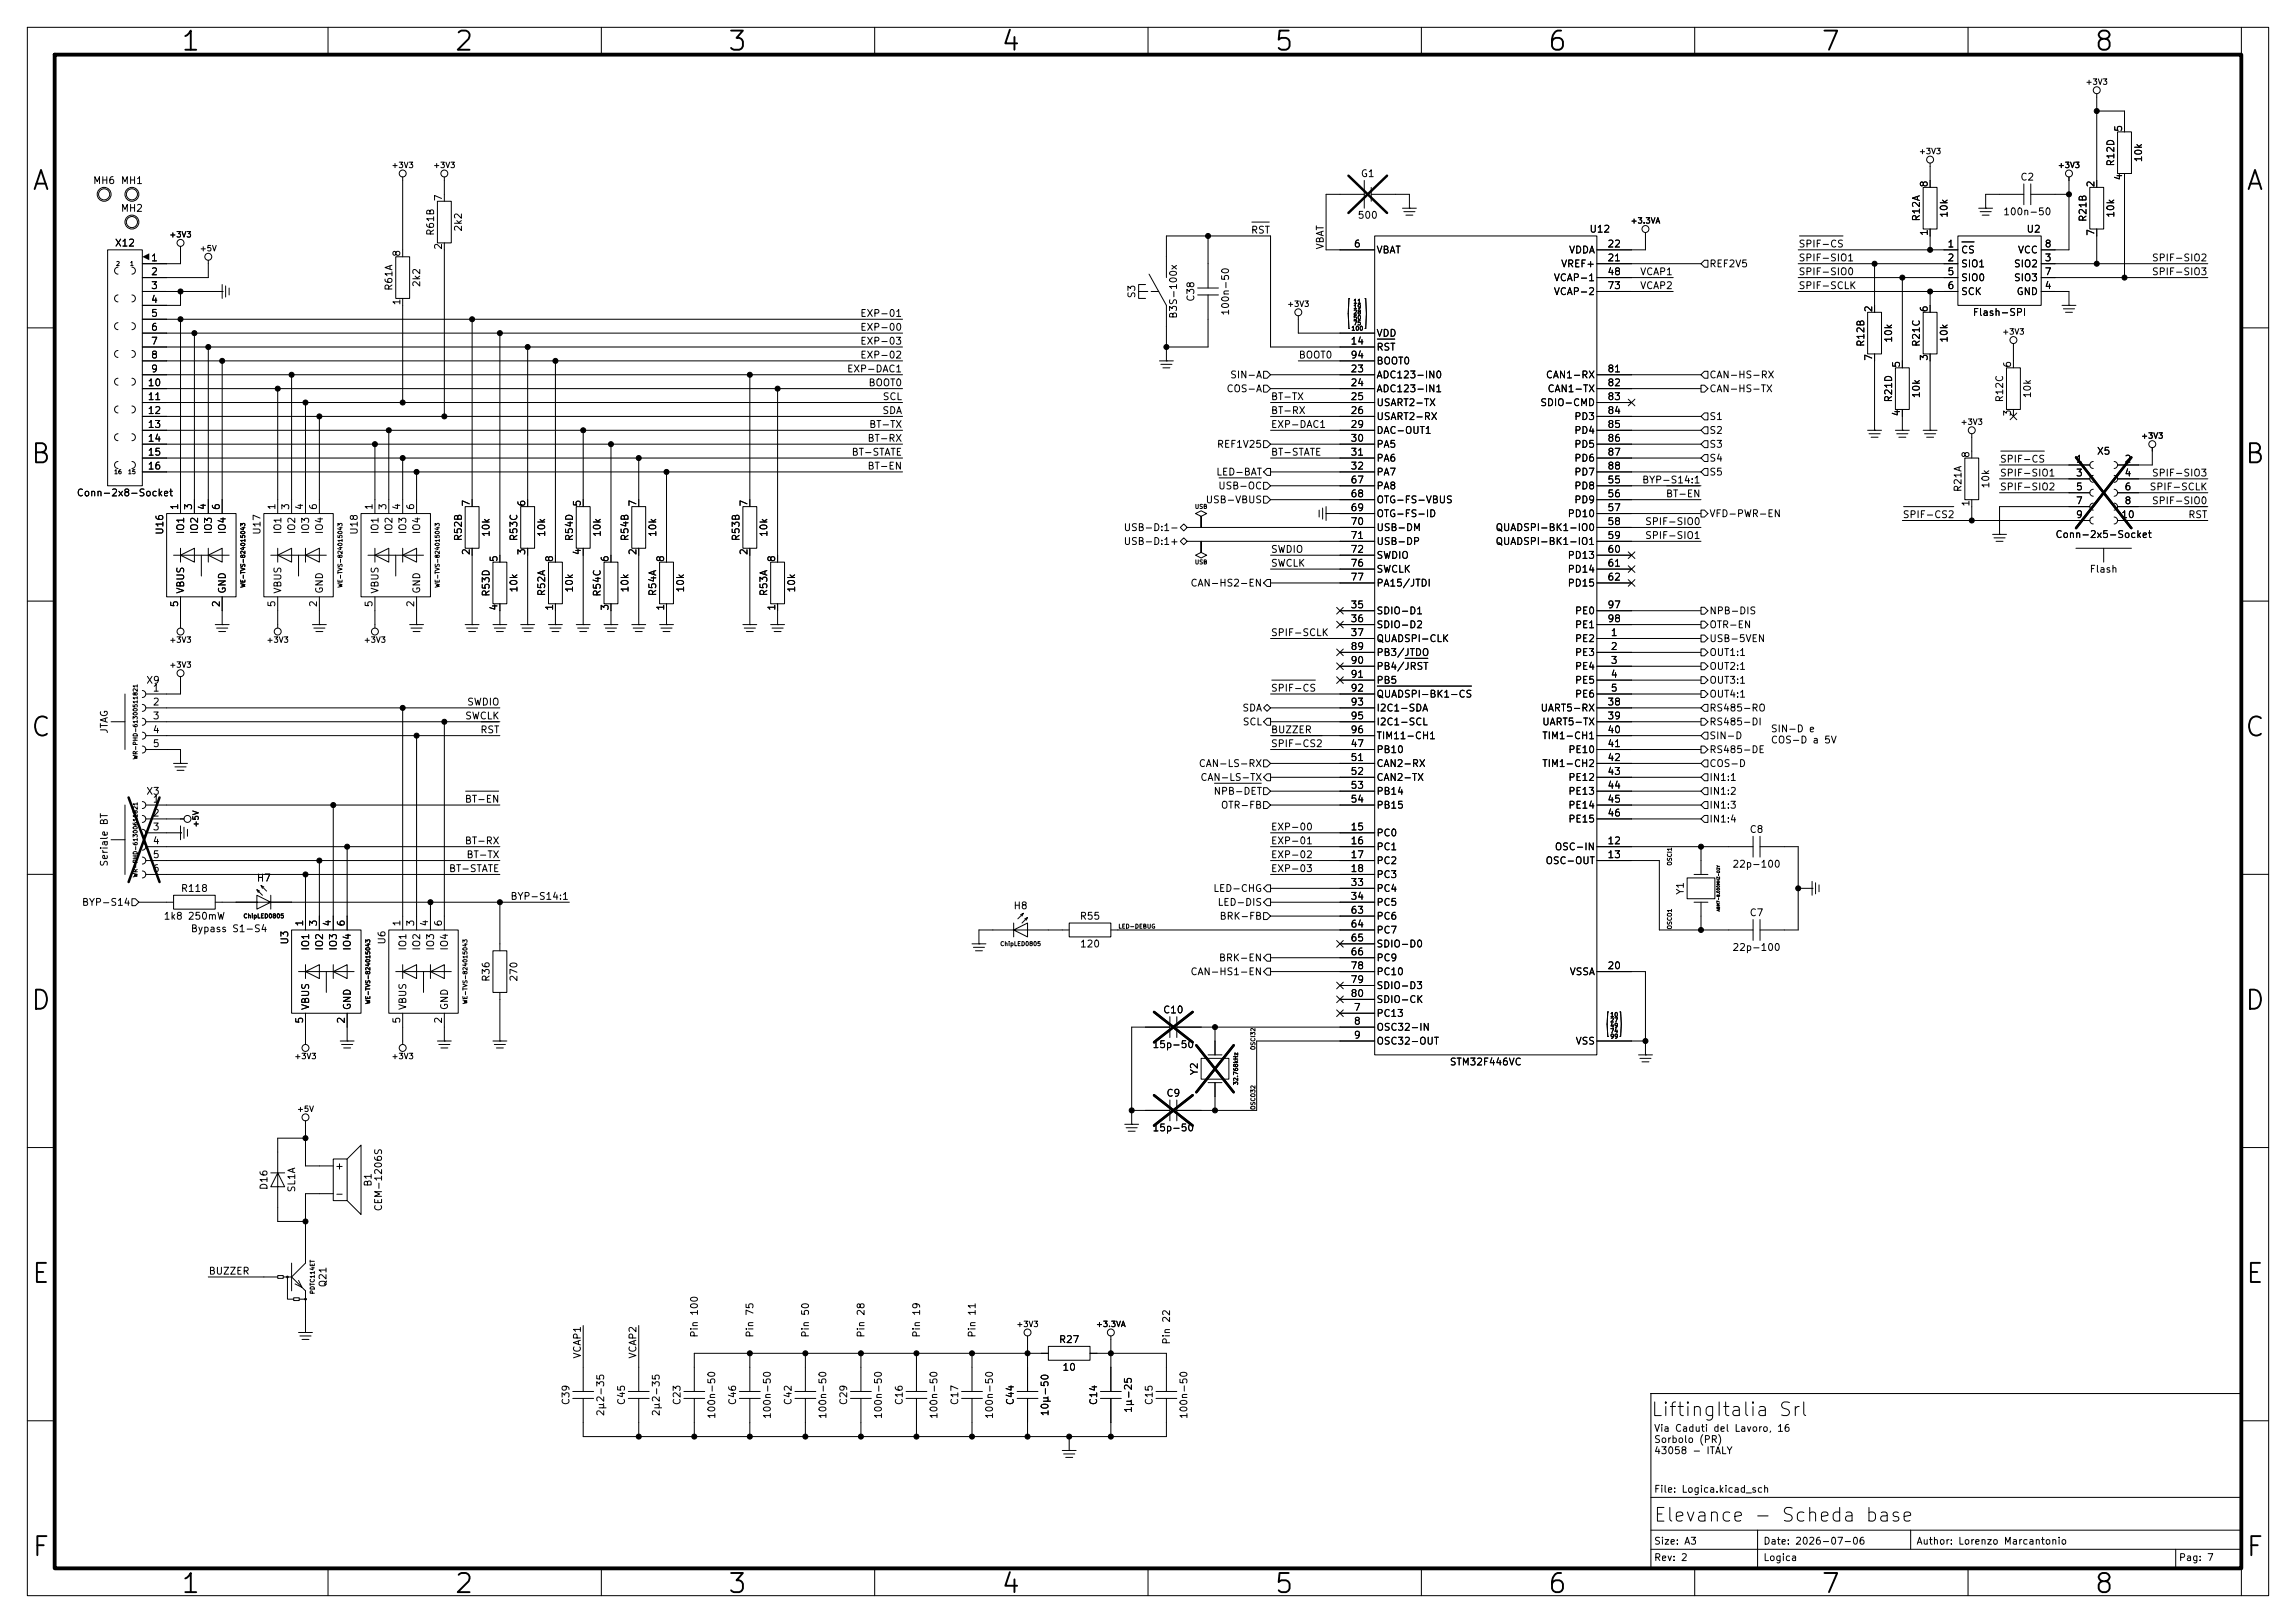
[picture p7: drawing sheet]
<svg xmlns="http://www.w3.org/2000/svg" width="420mm" height="297mm" viewBox="0 0 420 297" stroke-linecap="round" stroke-linejoin="round" font-family="sans-serif">
<defs><g id="words">
<g font-size="3.5">
<text x="32.9" y="10.2">1</text>
<text x="82.9" y="10.2">2</text>
<text x="132.9" y="10.2">3</text>
<text x="182.9" y="10.2">4</text>
<text x="232.9" y="10.2">5</text>
<text x="282.9" y="10.2">6</text>
<text x="332.9" y="10.2">7</text>
<text x="382.9" y="10.2">8</text>
<text x="5.6" y="35.7">A</text>
<text x="410.6" y="35.7">A</text>
<text x="5.4" y="85.7">B</text>
<text x="410.4" y="85.7">B</text>
<text x="5.4" y="135.7">C</text>
<text x="410.4" y="135.7">C</text>
<text x="5.4" y="185.7">D</text>
<text x="410.4" y="185.7">D</text>
<text x="5.6" y="235.7">E</text>
<text x="410.6" y="235.7">E</text>
<text x="5.6" y="285.7">F</text>
<text x="410.6" y="285.7">F</text>
<text x="32.9" y="292.4">1</text>
<text x="82.9" y="292.4">2</text>
<text x="132.9" y="292.4">3</text>
<text x="182.9" y="292.4">4</text>
<text x="232.9" y="292.4">5</text>
<text x="282.9" y="292.4">6</text>
<text x="332.9" y="292.4">7</text>
<text x="382.9" y="292.4">8</text>
</g>
<g font-size="2.5">
<text x="301.8" y="259.8">LiftingItalia Srl</text>
<text x="302.3" y="279.1">Elevance - Scheda base</text>
</g>
<g font-size="1.3">
<text x="388.5" y="24.2" transform="rotate(-90 388.5 24.2)">5</text>
<text x="392.1" y="29.8" transform="rotate(-90 392.1 29.8)">10k</text>
<text x="16.9" y="34">MH6 MH1</text>
<text x="248.8" y="32.7">G1</text>
<text x="352.9" y="34.4" transform="rotate(-90 352.9 34.4)">8</text>
<text x="369.5" y="33.3">C2</text>
<text x="383.4" y="34.4" transform="rotate(-90 383.4 34.4)">2</text>
<text x="387" y="30.5" transform="rotate(-90 387 30.5)">R12D</text>
<text x="388.5" y="33.1" transform="rotate(-90 388.5 33.1)">4</text>
<text x="22" y="39.1">MH2</text>
<text x="81.1" y="36.9" transform="rotate(-90 81.1 36.9)">7</text>
<text x="248.2" y="40.3">500</text>
<text x="351.5" y="40.6" transform="rotate(-90 351.5 40.6)">R12A</text>
<text x="356.6" y="40" transform="rotate(-90 356.6 40)">10k</text>
<text x="366.3" y="39.7">100n-50</text>
<text x="382" y="40.7" transform="rotate(-90 382 40.7)">R21B</text>
<text x="387" y="40" transform="rotate(-90 387 40)">10k</text>
<text x="20.9" y="45.4">X12</text>
<text x="73.5" y="47.1" transform="rotate(-90 73.5 47.1)">8</text>
<text x="79.7" y="43.2" transform="rotate(-90 79.7 43.2)">R61B</text>
<text x="81.1" y="45.8" transform="rotate(-90 81.1 45.8)">2</text>
<text x="84.8" y="42.5" transform="rotate(-90 84.8 42.5)">2k2</text>
<text x="228.7" y="43.1">RST</text>
<text x="242.4" y="45.7" transform="rotate(-90 242.4 45.7)">VBAT</text>
<text x="247.6" y="45.6">6</text>
<text x="251.7" y="46.7">VBAT</text>
<text x="286.9" y="46.7">VDDA</text>
<text x="290.7" y="42.9">U12</text>
<text x="293.9" y="45.6">22</text>
<text x="328.9" y="45.6">SPIF-CS</text>
<text x="352.9" y="43.3" transform="rotate(-90 352.9 43.3)">1</text>
<text x="356.1" y="45.6">1</text>
<text x="358.6" y="46.7">CS</text>
<text x="369" y="46.7">VCC</text>
<text x="370.6" y="42.9">U2</text>
<text x="373.9" y="45.6">8</text>
<text x="383.4" y="43.3" transform="rotate(-90 383.4 43.3)">7</text>
<text x="27.5" y="48.1">1</text>
<text x="27.5" y="50.7">2</text>
<text x="27.5" y="53.2">3</text>
<text x="72.1" y="53.3" transform="rotate(-90 72.1 53.3)">R61A</text>
<text x="77.2" y="52.7" transform="rotate(-90 77.2 52.7)">2k2</text>
<text x="284.1" y="51.8">VCAP-1</text>
<text x="285.5" y="49.2">VREF+</text>
<text x="293.9" y="48.1">21</text>
<text x="293.9" y="50.7">48</text>
<text x="293.9" y="53.2">73</text>
<text x="299.9" y="50.7">VCAP1</text>
<text x="299.9" y="53.2">VCAP2</text>
<text x="312.6" y="49.2">REF2V5</text>
<text x="328.9" y="50.7">SPIF-SIO0</text>
<text x="328.9" y="53.2">SPIF-SCLK</text>
<text x="328.9" y="48.1">SPIF-SIO1</text>
<text x="356.1" y="48.1">2</text>
<text x="356.1" y="50.7">5</text>
<text x="356.1" y="53.2">6</text>
<text x="358.6" y="49.2">SIO1</text>
<text x="358.6" y="51.8">SIO0</text>
<text x="368.3" y="49.2">SIO2</text>
<text x="368.3" y="51.8">SIO3</text>
<text x="373.9" y="48.1">3</text>
<text x="373.9" y="53.2">4</text>
<text x="373.9" y="50.7">7</text>
<text x="393.5" y="48.1">SPIF-SIO2</text>
<text x="393.5" y="50.7">SPIF-SIO3</text>
<text x="27.5" y="55.7">4</text>
<text x="27.5" y="58.3">5</text>
<text x="73.5" y="56" transform="rotate(-90 73.5 56)">1</text>
<text x="157.3" y="58.3">EXP-01</text>
<text x="208" y="54.7" transform="rotate(-90 208 54.7)">S3</text>
<text x="215.6" y="58.4" transform="rotate(-90 215.6 58.4)">B3S-100x</text>
<text x="218.8" y="55.3" transform="rotate(-90 218.8 55.3)">C38</text>
<text x="225.1" y="57.9" transform="rotate(-90 225.1 57.9)">100n-50</text>
<text x="284.1" y="54.3">VCAP-2</text>
<text x="342.8" y="57.2" transform="rotate(-90 342.8 57.2)">2</text>
<text x="352.9" y="57.2" transform="rotate(-90 352.9 57.2)">6</text>
<text x="358.6" y="54.3">SCK</text>
<text x="360.8" y="58.1">Flash-SPI</text>
<text x="368.8" y="54.3">GND</text>
<text x="27.5" y="60.8">6</text>
<text x="27.5" y="63.4">7</text>
<text x="27.5" y="65.9">8</text>
<text x="157.3" y="60.8">EXP-00</text>
<text x="157.3" y="63.4">EXP-03</text>
<text x="157.3" y="65.9">EXP-02</text>
<text x="237.5" y="65.9">BOOT0</text>
<text x="246.9" y="63.4">14</text>
<text x="246.9" y="65.9">94</text>
<text x="251.7" y="64.5">RST</text>
<text x="251.7" y="61.9">VDD</text>
<text x="341.3" y="63.6" transform="rotate(-90 341.3 63.6)">R12B</text>
<text x="346.4" y="62.8" transform="rotate(-90 346.4 62.8)">10k</text>
<text x="351.5" y="63.6" transform="rotate(-90 351.5 63.6)">R21C</text>
<text x="356.6" y="62.8" transform="rotate(-90 356.6 62.8)">10k</text>
<text x="26.9" y="71">10</text>
<text x="27.5" y="68.4">9</text>
<text x="154.8" y="68.5">EXP-DAC1</text>
<text x="158.8" y="71">BOOT0</text>
<text x="224.9" y="69.5">SIN-A</text>
<text x="246.9" y="68.4">23</text>
<text x="246.9" y="71">24</text>
<text x="251.7" y="69.5">ADC123-IN0</text>
<text x="251.7" y="67">BOOT0</text>
<text x="282.7" y="69.5">CAN1-RX</text>
<text x="293.9" y="68.4">81</text>
<text x="293.9" y="71">82</text>
<text x="312.6" y="69.5">CAN-HS-RX</text>
<text x="342.8" y="66.1" transform="rotate(-90 342.8 66.1)">7</text>
<text x="347.8" y="67.4" transform="rotate(-90 347.8 67.4)">5</text>
<text x="352.9" y="66.1" transform="rotate(-90 352.9 66.1)">3</text>
<text x="368.2" y="67.4" transform="rotate(-90 368.2 67.4)">6</text>
<text x="26.9" y="73.5">11</text>
<text x="26.9" y="76.1">12</text>
<text x="161.3" y="76.1">SDA</text>
<text x="161.4" y="73.5">SCL</text>
<text x="224.3" y="72.1">COS-A</text>
<text x="232.4" y="76.1">BT-RX</text>
<text x="232.4" y="73.5">BT-TX</text>
<text x="246.9" y="73.5">25</text>
<text x="246.9" y="76.1">26</text>
<text x="251.7" y="72.1">ADC123-IN1</text>
<text x="251.7" y="74.6">USART2-TX</text>
<text x="251.7" y="77.2">USART2-RX</text>
<text x="281.6" y="74.6">SDIO-CMD</text>
<text x="283" y="72.1">CAN1-TX</text>
<text x="287.9" y="77.2">PD3</text>
<text x="293.9" y="73.5">83</text>
<text x="293.9" y="76.1">84</text>
<text x="312.6" y="77.2">S1</text>
<text x="312.6" y="72.1">CAN-HS-TX</text>
<text x="346.4" y="73.7" transform="rotate(-90 346.4 73.7)">R21D</text>
<text x="347.8" y="76.3" transform="rotate(-90 347.8 76.3)">4</text>
<text x="351.5" y="73" transform="rotate(-90 351.5 73)">10k</text>
<text x="366.7" y="73.7" transform="rotate(-90 366.7 73.7)">R12C</text>
<text x="368.2" y="76.3" transform="rotate(-90 368.2 76.3)">3</text>
<text x="371.8" y="73" transform="rotate(-90 371.8 73)">10k</text>
<text x="26.9" y="78.6">13</text>
<text x="26.9" y="81.1">14</text>
<text x="26.9" y="83.7">15</text>
<text x="155.7" y="83.7">BT-STATE</text>
<text x="158.6" y="81.2">BT-RX</text>
<text x="158.9" y="78.6">BT-TX</text>
<text x="222.5" y="82.2">REF1V25</text>
<text x="232.4" y="78.6">EXP-DAC1</text>
<text x="232.4" y="83.7">BT-STATE</text>
<text x="246.9" y="78.6">29</text>
<text x="246.9" y="81.1">30</text>
<text x="246.9" y="83.7">31</text>
<text x="251.7" y="79.7">DAC-OUT1</text>
<text x="251.7" y="82.2">PA5</text>
<text x="287.9" y="79.7">PD4</text>
<text x="287.9" y="82.2">PD5</text>
<text x="293.9" y="78.6">85</text>
<text x="293.9" y="81.1">86</text>
<text x="293.9" y="83.7">87</text>
<text x="312.6" y="79.7">S2</text>
<text x="312.6" y="82.2">S3</text>
<text x="360.5" y="83.9" transform="rotate(-90 360.5 83.9)">8</text>
<text x="383.5" y="83.5">X5</text>
<text x="26.9" y="86.2">16</text>
<text x="158.6" y="86.2">BT-EN</text>
<text x="222.4" y="87.3">LED-BAT</text>
<text x="222.7" y="89.9">USB-OC</text>
<text x="246.9" y="86.2">32</text>
<text x="246.9" y="88.8">67</text>
<text x="251.7" y="84.8">PA6</text>
<text x="251.7" y="87.3">PA7</text>
<text x="251.7" y="89.9">PA8</text>
<text x="287.9" y="89.9">PD8</text>
<text x="287.9" y="84.8">PD6</text>
<text x="287.9" y="87.3">PD7</text>
<text x="293.9" y="88.8">55</text>
<text x="293.9" y="86.2">88</text>
<text x="300.3" y="88.8">BYP-S14:1</text>
<text x="312.6" y="84.8">S4</text>
<text x="312.6" y="87.3">S5</text>
<text x="364.2" y="89.5" transform="rotate(-90 364.2 89.5)">10k</text>
<text x="365.7" y="87.5">SPIF-SIO1</text>
<text x="365.7" y="85">SPIF-CS</text>
<text x="379.6" y="85">1</text>
<text x="379.6" y="87.5">3</text>
<text x="388.5" y="85">2</text>
<text x="388.5" y="87.5">4</text>
<text x="393.5" y="87.5">SPIF-SIO3</text>
<text x="13.9" y="91.1">Conn-2x8-Socket</text>
<text x="32.9" y="93.4" transform="rotate(-90 32.9 93.4)">1</text>
<text x="35.4" y="93.4" transform="rotate(-90 35.4 93.4)">3</text>
<text x="38" y="93.4" transform="rotate(-90 38 93.4)">4</text>
<text x="40.5" y="93.4" transform="rotate(-90 40.5 93.4)">6</text>
<text x="50.7" y="93.4" transform="rotate(-90 50.7 93.4)">1</text>
<text x="53.2" y="93.4" transform="rotate(-90 53.2 93.4)">3</text>
<text x="55.7" y="93.4" transform="rotate(-90 55.7 93.4)">4</text>
<text x="58.3" y="93.4" transform="rotate(-90 58.3 93.4)">6</text>
<text x="68.4" y="93.4" transform="rotate(-90 68.4 93.4)">1</text>
<text x="71" y="93.4" transform="rotate(-90 71 93.4)">3</text>
<text x="73.5" y="93.4" transform="rotate(-90 73.5 93.4)">4</text>
<text x="76.1" y="93.4" transform="rotate(-90 76.1 93.4)">6</text>
<text x="86.2" y="92.8" transform="rotate(-90 86.2 92.8)">7</text>
<text x="96.4" y="92.8" transform="rotate(-90 96.4 92.8)">6</text>
<text x="106.5" y="92.8" transform="rotate(-90 106.5 92.8)">5</text>
<text x="116.7" y="92.8" transform="rotate(-90 116.7 92.8)">7</text>
<text x="137" y="92.8" transform="rotate(-90 137 92.8)">7</text>
<text x="220.4" y="92.4">USB-VBUS</text>
<text x="246.9" y="91.3">68</text>
<text x="246.9" y="93.8">69</text>
<text x="251.7" y="92.4">OTG-FS-VBUS</text>
<text x="251.7" y="94.9">OTG-FS-ID</text>
<text x="286.7" y="94.9">PD10</text>
<text x="287.9" y="92.4">PD9</text>
<text x="293.9" y="91.3">56</text>
<text x="293.9" y="93.8">57</text>
<text x="304.6" y="91.3">BT-EN</text>
<text x="312.6" y="94.9">VFD-PWR-EN</text>
<text x="348" y="95.1">SPIF-CS2</text>
<text x="359.1" y="90.1" transform="rotate(-90 359.1 90.1)">R21A</text>
<text x="360.5" y="92.8" transform="rotate(-90 360.5 92.8)">1</text>
<text x="365.7" y="90">SPIF-SIO2</text>
<text x="379.6" y="90">5</text>
<text x="379.6" y="92.6">7</text>
<text x="379.6" y="95.1">9</text>
<text x="387.9" y="95.1">10</text>
<text x="388.5" y="90">6</text>
<text x="388.5" y="92.6">8</text>
<text x="393.1" y="90">SPIF-SCLK</text>
<text x="393.5" y="92.6">SPIF-SIO0</text>
<text x="400.2" y="95.1">RST</text>
<text x="30.2" y="98" transform="rotate(-90 30.2 98)">U16</text>
<text x="34" y="97.9" transform="rotate(-90 34 97.9)">IO1</text>
<text x="36.5" y="97.9" transform="rotate(-90 36.5 97.9)">IO2</text>
<text x="39.1" y="97.9" transform="rotate(-90 39.1 97.9)">IO3</text>
<text x="41.6" y="97.9" transform="rotate(-90 41.6 97.9)">IO4</text>
<text x="48" y="98" transform="rotate(-90 48 98)">U17</text>
<text x="51.8" y="97.9" transform="rotate(-90 51.8 97.9)">IO1</text>
<text x="54.3" y="97.9" transform="rotate(-90 54.3 97.9)">IO2</text>
<text x="56.8" y="97.9" transform="rotate(-90 56.8 97.9)">IO3</text>
<text x="59.4" y="97.9" transform="rotate(-90 59.4 97.9)">IO4</text>
<text x="65.7" y="98" transform="rotate(-90 65.7 98)">U18</text>
<text x="69.5" y="97.9" transform="rotate(-90 69.5 97.9)">IO1</text>
<text x="72.1" y="97.9" transform="rotate(-90 72.1 97.9)">IO2</text>
<text x="74.6" y="97.9" transform="rotate(-90 74.6 97.9)">IO3</text>
<text x="77.2" y="97.9" transform="rotate(-90 77.2 97.9)">IO4</text>
<text x="84.8" y="99.1" transform="rotate(-90 84.8 99.1)">R52B</text>
<text x="86.2" y="101.7" transform="rotate(-90 86.2 101.7)">2</text>
<text x="89.9" y="98.4" transform="rotate(-90 89.9 98.4)">10k</text>
<text x="94.9" y="99.1" transform="rotate(-90 94.9 99.1)">R53C</text>
<text x="96.4" y="101.7" transform="rotate(-90 96.4 101.7)">3</text>
<text x="100" y="98.4" transform="rotate(-90 100 98.4)">10k</text>
<text x="105.1" y="99.1" transform="rotate(-90 105.1 99.1)">R54D</text>
<text x="106.5" y="101.7" transform="rotate(-90 106.5 101.7)">4</text>
<text x="110.2" y="98.4" transform="rotate(-90 110.2 98.4)">10k</text>
<text x="115.3" y="99.1" transform="rotate(-90 115.3 99.1)">R54B</text>
<text x="116.7" y="101.7" transform="rotate(-90 116.7 101.7)">2</text>
<text x="120.3" y="98.4" transform="rotate(-90 120.3 98.4)">10k</text>
<text x="135.6" y="99.1" transform="rotate(-90 135.6 99.1)">R53B</text>
<text x="137" y="101.7" transform="rotate(-90 137 101.7)">2</text>
<text x="140.7" y="98.4" transform="rotate(-90 140.7 98.4)">10k</text>
<text x="205.4" y="97.5">USB-D:1-</text>
<text x="205.4" y="100">USB-D:1+</text>
<text x="232.4" y="101.5">SWDIO</text>
<text x="246.9" y="96.4">70</text>
<text x="246.9" y="98.9">71</text>
<text x="246.9" y="101.5">72</text>
<text x="251.7" y="97.5">USB-DM</text>
<text x="251.7" y="100">USB-DP</text>
<text x="273.5" y="97.5">QUADSPI-BK1-IO0</text>
<text x="273.5" y="100">QUADSPI-BK1-IO1</text>
<text x="293.9" y="96.4">58</text>
<text x="293.9" y="98.9">59</text>
<text x="293.9" y="101.5">60</text>
<text x="300.8" y="96.4">SPIF-SIO0</text>
<text x="300.8" y="98.9">SPIF-SIO1</text>
<text x="375.9" y="98.8">Conn-2x5-Socket</text>
<text x="91.3" y="103" transform="rotate(-90 91.3 103)">5</text>
<text x="101.5" y="103" transform="rotate(-90 101.5 103)">8</text>
<text x="111.6" y="103" transform="rotate(-90 111.6 103)">6</text>
<text x="121.8" y="103" transform="rotate(-90 121.8 103)">8</text>
<text x="142.1" y="103" transform="rotate(-90 142.1 103)">8</text>
<text x="217.7" y="107.6">CAN-HS2-EN</text>
<text x="232.4" y="104">SWCLK</text>
<text x="246.9" y="104">76</text>
<text x="246.9" y="106.5">77</text>
<text x="251.7" y="102.6">SWDIO</text>
<text x="251.7" y="105.1">SWCLK</text>
<text x="251.7" y="107.6">PA15/JTDI</text>
<text x="286.7" y="102.6">PD13</text>
<text x="286.7" y="105.1">PD14</text>
<text x="286.7" y="107.6">PD15</text>
<text x="293.9" y="104">61</text>
<text x="293.9" y="106.5">62</text>
<text x="382.1" y="105.1">Flash</text>
<text x="32.9" y="111.2" transform="rotate(-90 32.9 111.2)">5</text>
<text x="34" y="108.7" transform="rotate(-90 34 108.7)">VBUS</text>
<text x="40.5" y="111.2" transform="rotate(-90 40.5 111.2)">2</text>
<text x="41.6" y="108.7" transform="rotate(-90 41.6 108.7)">GND</text>
<text x="50.7" y="111.2" transform="rotate(-90 50.7 111.2)">5</text>
<text x="51.8" y="108.7" transform="rotate(-90 51.8 108.7)">VBUS</text>
<text x="58.3" y="111.2" transform="rotate(-90 58.3 111.2)">2</text>
<text x="59.4" y="108.7" transform="rotate(-90 59.4 108.7)">GND</text>
<text x="68.4" y="111.2" transform="rotate(-90 68.4 111.2)">5</text>
<text x="69.5" y="108.7" transform="rotate(-90 69.5 108.7)">VBUS</text>
<text x="76.1" y="111.2" transform="rotate(-90 76.1 111.2)">2</text>
<text x="77.2" y="108.7" transform="rotate(-90 77.2 108.7)">GND</text>
<text x="89.9" y="109.3" transform="rotate(-90 89.9 109.3)">R53D</text>
<text x="91.3" y="111.9" transform="rotate(-90 91.3 111.9)">4</text>
<text x="94.9" y="108.5" transform="rotate(-90 94.9 108.5)">10k</text>
<text x="100" y="109.2" transform="rotate(-90 100 109.2)">R52A</text>
<text x="101.5" y="111.9" transform="rotate(-90 101.5 111.9)">1</text>
<text x="105.1" y="108.5" transform="rotate(-90 105.1 108.5)">10k</text>
<text x="110.2" y="109.3" transform="rotate(-90 110.2 109.3)">R54C</text>
<text x="111.6" y="111.9" transform="rotate(-90 111.6 111.9)">3</text>
<text x="115.3" y="108.5" transform="rotate(-90 115.3 108.5)">10k</text>
<text x="120.3" y="109.2" transform="rotate(-90 120.3 109.2)">R54A</text>
<text x="121.8" y="111.9" transform="rotate(-90 121.8 111.9)">1</text>
<text x="125.4" y="108.5" transform="rotate(-90 125.4 108.5)">10k</text>
<text x="140.7" y="109.2" transform="rotate(-90 140.7 109.2)">R53A</text>
<text x="142.1" y="111.9" transform="rotate(-90 142.1 111.9)">1</text>
<text x="145.7" y="108.5" transform="rotate(-90 145.7 108.5)">10k</text>
<text x="246.9" y="111.6">35</text>
<text x="251.7" y="112.7">SDIO-D1</text>
<text x="288" y="112.7">PE0</text>
<text x="293.9" y="111.6">97</text>
<text x="312.6" y="112.7">NPB-DIS</text>
<text x="232.4" y="116.7">SPIF-SCLK</text>
<text x="246.9" y="114.2">36</text>
<text x="246.9" y="116.7">37</text>
<text x="246.9" y="119.2">89</text>
<text x="251.7" y="115.3">SDIO-D2</text>
<text x="251.7" y="117.8">QUADSPI-CLK</text>
<text x="288" y="117.8">PE2</text>
<text x="288" y="115.3">PE1</text>
<text x="293.9" y="114.2">98</text>
<text x="294.5" y="116.7">1</text>
<text x="294.5" y="119.2">2</text>
<text x="312.6" y="115.3">OTR-EN</text>
<text x="312.6" y="117.8">USB-5VEN</text>
<text x="26.7" y="125.4">X9</text>
<text x="246.9" y="121.8">90</text>
<text x="246.9" y="124.3">91</text>
<text x="251.7" y="120.3">PB3/JTDO</text>
<text x="251.7" y="122.9">PB4/JRST</text>
<text x="251.7" y="125.4">PB5</text>
<text x="288" y="120.3">PE3</text>
<text x="288" y="122.9">PE4</text>
<text x="288" y="125.4">PE5</text>
<text x="294.5" y="121.8">3</text>
<text x="294.5" y="124.3">4</text>
<text x="312.6" y="125.4">OUT3:1</text>
<text x="312.6" y="120.3">OUT1:1</text>
<text x="312.6" y="122.9">OUT2:1</text>
<text x="27.8" y="126.9">1</text>
<text x="27.8" y="129.4">2</text>
<text x="27.8" y="131.9">3</text>
<text x="85" y="132">SWCLK</text>
<text x="85.3" y="129.4">SWDIO</text>
<text x="227.2" y="130.5">SDA</text>
<text x="232.4" y="126.9">SPIF-CS</text>
<text x="246.9" y="126.9">92</text>
<text x="246.9" y="129.4">93</text>
<text x="246.9" y="131.9">95</text>
<text x="251.7" y="128">QUADSPI-BK1-CS</text>
<text x="251.7" y="130.5">I2C1-SDA</text>
<text x="281.7" y="130.5">UART5-RX</text>
<text x="288" y="128">PE6</text>
<text x="293.9" y="129.4">38</text>
<text x="293.9" y="131.9">39</text>
<text x="294.5" y="126.9">5</text>
<text x="312.6" y="128">OUT4:1</text>
<text x="312.6" y="130.5">RS485-RO</text>
<text x="20" y="134.4" transform="rotate(-90 20 134.4)">JTAG</text>
<text x="27.8" y="134.5">4</text>
<text x="27.8" y="137">5</text>
<text x="87.8" y="134.5">RST</text>
<text x="227.2" y="133">SCL</text>
<text x="232.4" y="137">SPIF-CS2</text>
<text x="232.4" y="134.5">BUZZER</text>
<text x="246.9" y="137">47</text>
<text x="246.9" y="134.5">96</text>
<text x="251.7" y="133">I2C1-SCL</text>
<text x="251.7" y="135.6">TIM11-CH1</text>
<text x="282" y="133">UART5-TX</text>
<text x="282" y="135.6">TIM1-CH1</text>
<text x="293.9" y="134.5">40</text>
<text x="293.9" y="137">41</text>
<text x="312.6" y="133">RS485-DI</text>
<text x="312.6" y="135.6">SIN-D</text>
<text x="323.8" y="134.3">SIN-D e</text>
<text x="323.8" y="136.4">COS-D a 5V</text>
<text x="219.2" y="140.7">CAN-LS-RX</text>
<text x="219.5" y="143.2">CAN-LS-TX</text>
<text x="246.9" y="139.6">51</text>
<text x="246.9" y="142.1">52</text>
<text x="251.7" y="138.1">PB10</text>
<text x="251.7" y="140.7">CAN2-RX</text>
<text x="251.7" y="143.2">CAN2-TX</text>
<text x="282" y="140.7">TIM1-CH2</text>
<text x="286.8" y="138.1">PE10</text>
<text x="286.8" y="143.2">PE12</text>
<text x="293.9" y="139.6">42</text>
<text x="293.9" y="142.1">43</text>
<text x="312.6" y="138.1">RS485-DE</text>
<text x="312.6" y="140.7">COS-D</text>
<text x="312.6" y="143.2">IN1:1</text>
<text x="26.7" y="145.7">X3</text>
<text x="27.8" y="147.2">1</text>
<text x="27.8" y="149.7">2</text>
<text x="84.9" y="147.2">BT-EN</text>
<text x="221.9" y="145.7">NPB-DET</text>
<text x="223.2" y="148.3">OTR-FB</text>
<text x="246.9" y="144.6">53</text>
<text x="246.9" y="147.2">54</text>
<text x="251.7" y="145.7">PB14</text>
<text x="251.7" y="148.3">PB15</text>
<text x="286.8" y="145.7">PE13</text>
<text x="286.8" y="148.3">PE14</text>
<text x="293.9" y="144.6">44</text>
<text x="293.9" y="147.2">45</text>
<text x="293.9" y="149.7">46</text>
<text x="312.6" y="145.7">IN1:2</text>
<text x="312.6" y="148.3">IN1:3</text>
<text x="27.8" y="152.3">3</text>
<text x="27.8" y="154.8">4</text>
<text x="84.9" y="154.8">BT-RX</text>
<text x="232.4" y="152.3">EXP-00</text>
<text x="232.4" y="154.8">EXP-01</text>
<text x="246.9" y="152.3">15</text>
<text x="246.9" y="154.8">16</text>
<text x="251.7" y="153.4">PC0</text>
<text x="251.7" y="155.9">PC1</text>
<text x="284.3" y="155.9">OSC-IN</text>
<text x="286.8" y="150.8">PE15</text>
<text x="293.9" y="154.8">12</text>
<text x="312.6" y="150.8">IN1:4</text>
<text x="319.9" y="152.7">C8</text>
<text x="20" y="158.7" transform="rotate(-90 20 158.7)">Seriale BT</text>
<text x="27.8" y="157.3">5</text>
<text x="27.8" y="159.9">6</text>
<text x="46.9" y="161.6">H7</text>
<text x="82" y="159.9">BT-STATE</text>
<text x="85.2" y="157.4">BT-TX</text>
<text x="232.4" y="157.4">EXP-02</text>
<text x="232.4" y="159.9">EXP-03</text>
<text x="246.9" y="157.3">17</text>
<text x="246.9" y="159.9">18</text>
<text x="251.7" y="158.4">PC2</text>
<text x="251.7" y="161">PC3</text>
<text x="282.6" y="158.4">OSC-OUT</text>
<text x="293.9" y="157.3">13</text>
<text x="316.8" y="159.1">22p-100</text>
<text x="14.9" y="166.1">BYP-S14</text>
<text x="33" y="163.5">R118</text>
<text x="93.3" y="165">BYP-S14:1</text>
<text x="185.3" y="166.7">H8</text>
<text x="221.8" y="163.5">LED-CHG</text>
<text x="222.6" y="166.1">LED-DIS</text>
<text x="246.9" y="162.4">33</text>
<text x="246.9" y="165">34</text>
<text x="246.9" y="167.5">63</text>
<text x="251.7" y="163.5">PC4</text>
<text x="251.7" y="166.1">PC5</text>
<text x="308.3" y="163.8" transform="rotate(-90 308.3 163.8)">Y1</text>
<text x="319.9" y="168">C7</text>
<text x="29.8" y="168.6">1k8 250mW</text>
<text x="34.8" y="170.9">Bypass S1-S4</text>
<text x="53" y="173" transform="rotate(-90 53 173)">U3</text>
<text x="55.7" y="169.6" transform="rotate(-90 55.7 169.6)">1</text>
<text x="58.3" y="169.6" transform="rotate(-90 58.3 169.6)">3</text>
<text x="60.8" y="169.6" transform="rotate(-90 60.8 169.6)">4</text>
<text x="63.4" y="169.6" transform="rotate(-90 63.4 169.6)">6</text>
<text x="70.8" y="173" transform="rotate(-90 70.8 173)">U6</text>
<text x="73.5" y="169.6" transform="rotate(-90 73.5 169.6)">1</text>
<text x="76.1" y="169.6" transform="rotate(-90 76.1 169.6)">3</text>
<text x="78.6" y="169.6" transform="rotate(-90 78.6 169.6)">4</text>
<text x="81.1" y="169.6" transform="rotate(-90 81.1 169.6)">6</text>
<text x="197.4" y="168.6">R55</text>
<text x="197.4" y="173.7">120</text>
<text x="223" y="168.6">BRK-FB</text>
<text x="246.9" y="170">64</text>
<text x="246.9" y="172.6">65</text>
<text x="251.7" y="168.6">PC6</text>
<text x="251.7" y="171.1">PC7</text>
<text x="251.7" y="173.7">SDIO-D0</text>
<text x="56.8" y="174.1" transform="rotate(-90 56.8 174.1)">IO1</text>
<text x="59.4" y="174.1" transform="rotate(-90 59.4 174.1)">IO2</text>
<text x="61.9" y="174.1" transform="rotate(-90 61.9 174.1)">IO3</text>
<text x="64.5" y="174.1" transform="rotate(-90 64.5 174.1)">IO4</text>
<text x="74.6" y="174.1" transform="rotate(-90 74.6 174.1)">IO1</text>
<text x="77.2" y="174.1" transform="rotate(-90 77.2 174.1)">IO2</text>
<text x="79.7" y="174.1" transform="rotate(-90 79.7 174.1)">IO3</text>
<text x="82.2" y="174.1" transform="rotate(-90 82.2 174.1)">IO4</text>
<text x="89.9" y="179.8" transform="rotate(-90 89.9 179.8)">R36</text>
<text x="94.9" y="179.7" transform="rotate(-90 94.9 179.7)">270</text>
<text x="217.7" y="178.8">CAN-HS1-EN</text>
<text x="222.9" y="176.2">BRK-EN</text>
<text x="246.9" y="175.1">66</text>
<text x="246.9" y="177.7">78</text>
<text x="251.7" y="176.2">PC9</text>
<text x="251.7" y="178.8">PC10</text>
<text x="287" y="178.8">VSSA</text>
<text x="293.9" y="177.7">20</text>
<text x="316.8" y="174.3">22p-100</text>
<text x="56.8" y="184.9" transform="rotate(-90 56.8 184.9)">VBUS</text>
<text x="64.5" y="184.9" transform="rotate(-90 64.5 184.9)">GND</text>
<text x="74.6" y="184.9" transform="rotate(-90 74.6 184.9)">VBUS</text>
<text x="82.2" y="184.9" transform="rotate(-90 82.2 184.9)">GND</text>
<text x="212.7" y="185.7">C10</text>
<text x="246.9" y="180.2">79</text>
<text x="246.9" y="182.7">80</text>
<text x="247.6" y="185.3">7</text>
<text x="251.7" y="181.3">SDIO-D3</text>
<text x="251.7" y="183.8">SDIO-CK</text>
<text x="55.7" y="187.4" transform="rotate(-90 55.7 187.4)">5</text>
<text x="63.4" y="187.4" transform="rotate(-90 63.4 187.4)">2</text>
<text x="73.5" y="187.4" transform="rotate(-90 73.5 187.4)">5</text>
<text x="81.1" y="187.4" transform="rotate(-90 81.1 187.4)">2</text>
<text x="247.6" y="187.8">8</text>
<text x="247.6" y="190.4">9</text>
<text x="251.7" y="186.4">PC13</text>
<text x="251.7" y="188.9">OSC32-IN</text>
<text x="251.7" y="191.5">OSC32-OUT</text>
<text x="288.1" y="191.5">VSS</text>
<text x="210.7" y="192.1">15p-50</text>
<text x="219.4" y="196.9" transform="rotate(-90 219.4 196.9)">Y2</text>
<text x="265.1" y="195.3">STM32F446VC</text>
<text x="213.3" y="201">C9</text>
<text x="210.7" y="207.3">15p-50</text>
<text x="61.2" y="214.3">+</text>
<text x="49.2" y="217.9" transform="rotate(-90 49.2 217.9)">D16</text>
<text x="54.3" y="218.3" transform="rotate(-90 54.3 218.3)">SL1A</text>
<text x="61.2" y="219.4">-</text>
<text x="68.3" y="217.3" transform="rotate(-90 68.3 217.3)">B1</text>
<text x="70.2" y="221.8" transform="rotate(-90 70.2 221.8)">CEM-1206S</text>
<text x="38.1" y="233.6">BUZZER</text>
<text x="60" y="235.7" transform="rotate(-90 60 235.7)">Q21</text>
<text x="128" y="244.9" transform="rotate(-90 128 244.9)">Pin 100</text>
<text x="138.1" y="244.9" transform="rotate(-90 138.1 244.9)">Pin 75</text>
<text x="148.3" y="244.9" transform="rotate(-90 148.3 244.9)">Pin 50</text>
<text x="158.4" y="244.9" transform="rotate(-90 158.4 244.9)">Pin 28</text>
<text x="168.6" y="244.9" transform="rotate(-90 168.6 244.9)">Pin 19</text>
<text x="178.8" y="244.9" transform="rotate(-90 178.8 244.9)">Pin 11</text>
<text x="106.6" y="248.7" transform="rotate(-90 106.6 248.7)">VCAP1</text>
<text x="116.7" y="248.7" transform="rotate(-90 116.7 248.7)">VCAP2</text>
<text x="193.6" y="246.1">R27</text>
<text x="194.2" y="251.2">10</text>
<text x="214.3" y="246.2" transform="rotate(-90 214.3 246.2)">Pin 22</text>
<text x="104.5" y="257.2" transform="rotate(-90 104.5 257.2)">C39</text>
<text x="114.6" y="257.2" transform="rotate(-90 114.6 257.2)">C45</text>
<text x="124.8" y="257.2" transform="rotate(-90 124.8 257.2)">C23</text>
<text x="134.9" y="257.2" transform="rotate(-90 134.9 257.2)">C46</text>
<text x="145.1" y="257.2" transform="rotate(-90 145.1 257.2)">C42</text>
<text x="155.3" y="257.2" transform="rotate(-90 155.3 257.2)">C29</text>
<text x="165.4" y="257.2" transform="rotate(-90 165.4 257.2)">C16</text>
<text x="175.6" y="257.2" transform="rotate(-90 175.6 257.2)">C17</text>
<text x="185.7" y="257.2" transform="rotate(-90 185.7 257.2)">C44</text>
<text x="201" y="257.2" transform="rotate(-90 201 257.2)">C14</text>
<text x="211.1" y="257.2" transform="rotate(-90 211.1 257.2)">C15</text>
<text x="110.8" y="259.3" transform="rotate(-90 110.8 259.3)">2µ2-35</text>
<text x="121" y="259.3" transform="rotate(-90 121 259.3)">2µ2-35</text>
<text x="131.1" y="259.8" transform="rotate(-90 131.1 259.8)">100n-50</text>
<text x="141.3" y="259.8" transform="rotate(-90 141.3 259.8)">100n-50</text>
<text x="151.5" y="259.8" transform="rotate(-90 151.5 259.8)">100n-50</text>
<text x="161.6" y="259.8" transform="rotate(-90 161.6 259.8)">100n-50</text>
<text x="171.8" y="259.8" transform="rotate(-90 171.8 259.8)">100n-50</text>
<text x="181.9" y="259.8" transform="rotate(-90 181.9 259.8)">100n-50</text>
<text x="192.1" y="259.3" transform="rotate(-90 192.1 259.3)">10µ-50</text>
<text x="207.3" y="258.7" transform="rotate(-90 207.3 258.7)">1µ-25</text>
<text x="217.5" y="259.8" transform="rotate(-90 217.5 259.8)">100n-50</text>
<text x="302.5" y="262.3">Via Caduti del Lavoro, 16</text>
<text x="302.5" y="264.4">Sorbolo (PR)</text>
<text x="302.5" y="266.4">43058 - ITALY</text>
<text x="302.5" y="273.5">File: Logica.kicad_sch</text>
<text x="302.5" y="283">Size: A3</text>
<text x="302.5" y="286">Rev: 2</text>
<text x="322.5" y="286">Logica</text>
<text x="322.5" y="283">Date: 2026-07-06</text>
<text x="350.5" y="283">Author: Lorenzo Marcantonio</text>
<text x="398.5" y="286">Pag: 7</text>
</g>
<g font-size="1">
<text x="381.4" y="15.8">+3V3</text>
<text x="350.9" y="28.5">+3V3</text>
<text x="71.5" y="31">+3V3</text>
<text x="79.1" y="31">+3V3</text>
<text x="376.3" y="31">+3V3</text>
<text x="298.2" y="41.2">+3.3VA</text>
<text x="30.9" y="43.7">+3V3</text>
<text x="36.5" y="46.2">+5V</text>
<text x="235.4" y="56.4">+3V3</text>
<text x="366.2" y="61.5">+3V3</text>
<text x="358.5" y="78">+3V3</text>
<text x="391.6" y="80.5">+3V3</text>
<text x="30.9" y="117.9">+3V3</text>
<text x="48.7" y="117.9">+3V3</text>
<text x="66.4" y="117.9">+3V3</text>
<text x="30.9" y="122.4">+3V3</text>
<text x="36.6" y="151.5" transform="rotate(-90 36.6 151.5)">+5V</text>
<text x="53.7" y="194.1">+3V3</text>
<text x="71.5" y="194.1">+3V3</text>
<text x="54.2" y="203.7">+5V</text>
<text x="185.8" y="243.1">+3V3</text>
<text x="200.4" y="243.1">+3.3VA</text>
</g>
<g font-size=".8">
<text x="21.2" y="48.8">2</text>
<text x="23.7" y="48.8">1</text>
<text x="247.5" y="55.7">11</text>
<text x="247.5" y="56.7">19</text>
<text x="247.5" y="57.7">28</text>
<text x="247.5" y="58.7">50</text>
<text x="247.5" y="59.7">75</text>
<text x="247.1" y="60.7">100</text>
<text x="20.8" y="86.9">16</text>
<text x="23.3" y="86.9">15</text>
<text x="218.5" y="93.3">USB</text>
<text x="45" y="107.6" transform="rotate(-90 45 107.6)">WE-TVS-824015043</text>
<text x="62.8" y="107.6" transform="rotate(-90 62.8 107.6)">WE-TVS-824015043</text>
<text x="80.6" y="107.6" transform="rotate(-90 80.6 107.6)">WE-TVS-824015043</text>
<text x="218.5" y="103.4">USB</text>
<text x="25.3" y="139.1" transform="rotate(-90 25.3 139.1)">WR-PHD-61300511821</text>
<text x="25.3" y="160.7" transform="rotate(-90 25.3 160.7)">WR-PHD-61300611821</text>
<text x="306" y="158.5" transform="rotate(-90 306 158.5)">OSCI1</text>
<text x="44.4" y="168.2">ChipLED0805</text>
<text x="182.9" y="173.3">ChipLED0805</text>
<text x="204.5" y="170.1">LED-DEBUG</text>
<text x="306" y="170.2" transform="rotate(-90 306 170.2)">OSCO1</text>
<text x="67.9" y="183.8" transform="rotate(-90 67.9 183.8)">WE-TVS-824015043</text>
<text x="85.7" y="183.8" transform="rotate(-90 85.7 183.8)">WE-TVS-824015043</text>
<text x="294.5" y="186.3">10</text>
<text x="294.5" y="187.3">27</text>
<text x="294.5" y="188.2">49</text>
<text x="294.5" y="189.2">74</text>
<text x="294.5" y="190.2">99</text>
<text x="229.8" y="192.2" transform="rotate(-90 229.8 192.2)">OSCI32</text>
<text x="226.6" y="198.7" transform="rotate(-90 226.6 198.7)">32.768kHz</text>
<text x="229.8" y="203.2" transform="rotate(-90 229.8 203.2)">OSCO32</text>
<text x="57.7" y="236.9" transform="rotate(-90 57.7 236.9)">PDTC114ET</text>
</g>
<text font-size=".5" x="314.7" y="166.8" transform="rotate(-90 314.7 166.8)">ABM7-8.000MHZ-D2Y</text>
</g></defs>
<path d="M10 10h400v277h-400z" fill="none" stroke="#000" stroke-width=".7"/>
<g fill="none" stroke="#000" stroke-width=".18">
<path d="M5 5h410v287h-410zM60 5v5M110 5v5M160 5v5M210 5v5M260 5v5M310 5v5M360 5v5M383.5 17.1v17.2M410 5v5M73.7 32.4v14.6M80 36.8h2.5v7.7h-2.5z"/>
<path d="M81.3 32.4v4.4M249.6 35.6h-7v10.1h8.9M249.6 33v5.1M250.8 35.6h7v2.5M250.8 34.3v2.5M256.5 38.1h2.6M256.8 38.7h2M257.2 39.4h1.2M257.8 38.1h.1M351.8 34.3h2.5v7.6h-2.5zM353.1 29.8v4.5M361.9 38.1h2.6"/>
<path d="M362.2 38.7h2M362.6 39.4h1.3M363.2 38.1h.1M370.2 33.7v3.8M370.2 35.6h-7v2.5M371.5 33.7v3.8M371.5 35.6h7M378.5 32.4v13.3h-5.1M382.3 34.3h2.5v7.6h-2.5zM383.5 20.3h5.1v3.8M387.3 24.1h2.6v7.7h-2.6zM388.6 31.8v19"/>
<path d="M19.7 45.7h6.3v43.2h-6.3zM21.6 48.9a.64 .64 0 0 0-.6 .6 .64 .64 0 0 0 .6 .7M21.6 54a.64 .64 0 0 0-.6 .6 .64 .64 0 0 0 .6 .6M21.6 59.1a.64 .64 0 0 0-.6 .6 .64 .64 0 0 0 .6 .6M24.1 48.9a.64 .64 0 0 1 .7 .6 .64 .64 0 0 1-.7 .7M24.1 54a.64 .64 0 0 1 .7 .6 .64 .64 0 0 1-.7 .6M24.1 59.1a.64 .64 0 0 1 .7 .6 .64 .64 0 0 1-.7 .6M26 53.3h14.6M26 58.4h139.1M33 45.1v3.2h-7M33 53.3v2.6h-7M33 58.4v35.6"/>
<path d="M38.1 47.6v3.2h-12.1M40.6 53.3h.1M40.6 52.1v2.5M41.3 52.3v2.1M41.9 52.7v1.3M72.4 47h2.5v7.6h-2.5zM73.7 54.6v19.1M81.3 44.5v31.7M86.4 58.4v34.3M209.5 52.1h-1.2v2.5h1.2M210.2 50.2l3.2 5.7v10.1M213.4 50.8v-7.6h19v20.3h19.1"/>
<path d="M219.1 54h3.8M219.1 52.7h3.8M221 43.2v9.5M221 54v9.5h-7.6M229 40.6h3.2M237.5 57.8v3.2h14M246.9 54.6h-.2l-.1 2.8 .1 2.7h.2M249.7 54.6h.1l.1 2.8-.1 2.7h-.1M251.5 43.2h40.6v149.8h-40.6zM292.1 48.3h19M292.1 50.8h14M292.1 53.3h14"/>
<path d="M301 42.5v3.2h-8.9M311.8 47.6h.6v1.3h-.6l-.7-.6zM328.9 48.3h29.2M328.9 50.8h29.2M328.9 53.3h29.2M328.9 45.7h29.2M329.2 43.2h7.9M341.6 57.2h2.6v7.6h-2.6zM342.9 48.3v8.9M348 50.8v16.5M351.8 57.2h2.5v7.6h-2.5zM353.1 41.9v3.8"/>
<path d="M353.1 53.3v3.9M358.1 43.2h15.3v12.7h-15.3zM358.9 44.3h2.2M373.4 53.3h5.1v2.6M373.4 48.3h30.5M373.4 50.8h30.5M377.2 55.9h2.5M377.4 56.5h2.1M377.8 57.2h1.3M378.5 55.9h.1M383.5 41.9v6.4M5 60h5"/>
<path d="M21.6 64.1a.64 .64 0 0 0-.6 .7 .64 .64 0 0 0 .6 .6M21.6 69.2a.64 .64 0 0 0-.6 .7 .64 .64 0 0 0 .6 .6M21.6 74.3a.64 .64 0 0 0-.6 .6 .64 .64 0 0 0 .6 .7M21.6 79.4a.64 .64 0 0 0-.6 .6 .64 .64 0 0 0 .6 .6M24.1 64.1a.64 .64 0 0 1 .7 .7 .64 .64 0 0 1-.7 .6M24.1 69.2a.64 .64 0 0 1 .7 .7 .64 .64 0 0 1-.7 .6M24.1 74.3a.64 .64 0 0 1 .7 .6 .64 .64 0 0 1-.7 .7M24.1 79.4a.64 .64 0 0 1 .7 .6 .64 .64 0 0 1-.7 .6M26 66h139.1M26 61h139.1M26 63.5h139.1M26 68.6h139.1"/>
<path d="M26 71.1h139.1M26 73.7h139.1M26 76.2h139.1M26 78.7h139.1M35.6 61v33M38.1 63.5v30.5M40.6 66v28M50.8 71.1v22.9M53.3 68.6v25.4M55.9 73.7v20.3M58.4 76.2v17.8M71.1 78.7v15.3"/>
<path d="M91.4 61v41.9M96.5 63.5v29.2M101.6 66v36.9M106.7 78.7v14M137.2 68.6v24.1M142.2 71.1v31.8M212.1 66h2.5M212.3 66.7h2.1M212.7 67.3h1.3M213.4 66h.1M231.1 67.9h.7l.6 .7-.6 .6h-.7zM231.1 70.5h.7l.6 .6-.6 .7h-.7z"/>
<path d="M232.4 68.6h19.1M232.4 71.1h19.1M232.4 73.7h19.1M232.4 76.2h19.1M232.4 78.7h19.1M237.5 66h14M251.9 62.1h3.2M292.1 68.6h19M292.1 71.1h19M292.1 73.7h6.3M292.1 76.2h19M292.1 78.7h19"/>
<path d="M297.8 73.1l1.3 1.2M299.1 73.1l-1.3 1.2M311.1 70.5h.7l.6 .6-.6 .7h-.7zM311.8 78.1h.6v1.3h-.6l-.7-.7zM311.8 75.6h.6v1.2h-.6l-.7-.6zM311.8 67.9h.6v1.3h-.6l-.7-.6zM341.6 78.7h2.6M341.9 79.4h2M342.9 78.7h.1M342.9 64.8v13.9M346.7 67.3h2.5v7.6h-2.5zM346.7 78.7h2.5"/>
<path d="M347 79.4h2M348 78.7h.1M348 74.9v3.8M351.8 78.7h2.5M352 79.4h2.1M353.1 78.7h.1M353.1 64.8v13.9M360.7 79.4v4.4M367 67.3h2.6v7.6h-2.6zM367.7 75.6l1.2 1.2M368.3 62.9v4.4M368.3 74.9v1.3"/>
<path d="M368.9 75.6l-1.2 1.2M410 60h5M21.6 84.5a.64 .64 0 0 0-.6 .6 .64 .64 0 0 0 .6 .6M24.1 84.5a.64 .64 0 0 1 .7 .6 .64 .64 0 0 1-.7 .6M26 81.3h139.1M26 83.8h139.1M26 86.4h139.1M30.5 94h12.7v15.2h-12.7zM48.3 94h12.7v15.2h-12.7zM66 94h12.7v15.2h-12.7zM68.6 81.3v12.7M73.7 83.8v10.2"/>
<path d="M76.2 86.4v7.6M85.1 92.7h2.5v7.6h-2.5zM95.2 92.7h2.6v7.6h-2.6zM105.4 92.7h2.5v7.6h-2.5zM111.8 81.3v21.6M115.6 92.7h2.5v7.6h-2.5zM116.8 83.8v8.9M121.9 86.4v16.5M135.9 92.7h2.5v7.6h-2.5zM215.9 96.5l.6-.6 .7 .6-.7 .7zM215.9 99.1l.6-.7 .7 .7-.7 .6zM217.2 99.1h34.3"/>
<path d="M217.2 96.5h34.3M218.7 94l1-.5 1 .5-1 .5v2v-2zM219.7 99.1v2l1 .5-1 .5-1-.5 1-.5zM223 87.5h7.7M231.1 88.3h.7l.6 .6-.6 .6h-.7zM231.1 80.6h.7l.6 .7-.6 .6h-.7zM231.1 90.8h.7l.6 .6-.6 .7h-.7zM231.8 85.7h.6v1.3h-.6l-.7-.6zM232.4 81.3h19.1M232.4 83.8h19.1M232.4 86.4h19.1M232.4 88.9h19.1"/>
<path d="M232.4 91.4h19.1M241.3 93.3v1.3M241.9 93v2M242.6 94h.1M242.6 92.7v2.6M242.6 94h8.9M292.1 99.1h19M292.1 81.3h19M292.1 83.8h19M292.1 86.4h19M292.1 88.9h19M292.1 91.4h19"/>
<path d="M292.1 94h19M292.1 96.5h19M311.1 93.3h.7l.6 .7-.6 .6h-.7zM311.8 83.2h.6v1.3h-.6l-.7-.7zM311.8 80.6h.6v1.3h-.6l-.7-.6zM311.8 85.7h.6v1.3h-.6l-.7-.6zM342.3 80h1.2M347.3 80h1.3M348 95.3h34.3M348.2 92.7h9.2M352.4 80h1.3M359.4 83.8h2.5v7.6h-2.5z"/>
<path d="M360.7 91.4v3.9M364.5 97.8h2.5M364.7 98.4h2.1M365.1 99.1h1.3M365.8 97.8h.1M365.8 85.1h16.5M365.8 87.6h16.5M365.8 90.2h16.5M366 82.5h8M382.3 92.7h-16.5v5.1M382.9 84.5a.64 .64 0 0 0-.6 .6 .64 .64 0 0 0 .6 .6M382.9 87a.64 .64 0 0 0-.6 .6 .64 .64 0 0 0 .6 .7"/>
<path d="M382.9 89.5a.64 .64 0 0 0-.6 .7 .64 .64 0 0 0 .6 .6M382.9 92.1a.64 .64 0 0 0-.6 .6 .64 .64 0 0 0 .6 .6M382.9 94.6a.64 .64 0 0 0-.6 .7 .64 .64 0 0 0 .6 .6M386.7 84.5a.64 .64 0 0 1 .6 .6 .64 .64 0 0 1-.6 .6M386.7 87a.64 .64 0 0 1 .6 .6 .64 .64 0 0 1-.6 .7M386.7 89.5a.64 .64 0 0 1 .6 .7 .64 .64 0 0 1-.6 .6M386.7 92.1a.64 .64 0 0 1 .6 .6 .64 .64 0 0 1-.6 .6M386.7 94.6a.64 .64 0 0 1 .6 .7 .64 .64 0 0 1-.6 .6M387.3 87.6h16.6M387.3 90.2h16.6M387.3 92.7h16.6M387.3 95.3h16.6"/>
<path d="M393.7 81.9v3.2h-6.4M5 110h5M31.7 101.6h10.2M33 101.6l2.6-1.3v2.6zM33 100.3v2.6M33 109.2v5.7M36.8 101.6v3.8M38.1 101.6l2.5-1.3v2.6zM38.1 100.3v2.6M39.4 114.3h2.5M39.6 114.9h2.1M40 115.6h1.3"/>
<path d="M40.6 114.3h.1M40.6 109.2v5.1M49.5 101.6h10.2M50.8 101.6l2.5-1.3v2.6zM50.8 100.3v2.6M50.8 109.2v5.7M54.6 101.6v3.8M55.9 101.6l2.5-1.3v2.6zM55.9 100.3v2.6M57.1 114.3h2.6M57.4 114.9h2M57.8 115.6h1.3"/>
<path d="M58.4 114.3h.1M58.4 109.2v5.1M67.3 101.6h10.2M68.6 101.6l2.5-1.3v2.6zM68.6 100.3v2.6M68.6 109.2v5.7M72.4 101.6v3.8M73.7 101.6l2.5-1.3v2.6zM73.7 100.3v2.6M74.9 114.3h2.6M75.2 114.9h2M75.6 115.6h1.2"/>
<path d="M76.2 114.3h.1M76.2 109.2v5.1M85.1 114.3h2.5M85.3 114.9h2.1M85.7 115.6h1.3M86.4 114.3h.1M86.4 100.3v14M90.2 102.9h2.5v7.6h-2.5zM90.2 114.3h2.5M90.4 114.9h2.1M90.8 115.6h1.3M91.4 114.3h.1"/>
<path d="M91.4 110.5v3.8M95.2 114.3h2.6M95.5 114.9h2M95.9 115.6h1.3M96.5 114.3h.1M96.5 100.3v14M100.3 102.9h2.6v7.6h-2.6zM100.3 114.3h2.6M100.6 114.9h2M101 115.6h1.2M101.6 114.3h.1M101.6 110.5v3.8"/>
<path d="M105.4 114.3h2.5M105.7 114.9h2M106 115.6h1.3M106.7 114.3h.1M106.7 100.3v14M110.5 102.9h2.5v7.6h-2.5zM110.5 114.3h2.5M110.7 114.9h2.1M111.1 115.6h1.3M111.8 114.3h.1M111.8 110.5v3.8M115.6 114.3h2.5"/>
<path d="M115.8 114.9h2.1M116.2 115.6h1.3M116.8 114.3h.1M116.8 100.3v14M120.6 102.9h2.6v7.6h-2.6zM120.6 114.3h2.6M120.9 114.9h2M121.3 115.6h1.3M121.9 114.3h.1M121.9 110.5v3.8M135.9 114.3h2.5M136.1 114.9h2.1"/>
<path d="M136.5 115.6h1.3M137.2 114.3h.1M137.2 100.3v14M141 102.9h2.5v7.6h-2.5zM141 114.3h2.5M141.2 114.9h2.1M141.6 115.6h1.3M142.2 114.3h.1M142.2 110.5v3.8M231.8 106h.6v1.3h-.6l-.7-.6zM232.4 101.6h19.1M232.4 116.8h19.1"/>
<path d="M232.4 104.1h19.1M232.4 106.7h19.1M244.5 113.7l1.2 1.2M244.5 118.8l1.2 1.2M244.5 111.2l1.2 1.2M245.1 114.3h6.4M245.1 119.4h6.4M245.1 111.8h6.4M245.7 113.7l-1.2 1.2M245.7 118.8l-1.2 1.2M245.7 111.2l-1.2 1.2M292.1 101.6h6.3"/>
<path d="M292.1 114.3h19M292.1 116.8h19M292.1 119.4h19M292.1 111.8h19M292.1 104.1h6.3M292.1 106.7h6.3M297.8 101l1.3 1.2M297.8 103.5l1.3 1.2M297.8 106.1l1.3 1.2M299.1 101l-1.3 1.2M299.1 103.5l-1.3 1.2M299.1 106.1l-1.3 1.2"/>
<path d="M311.1 111.1h.7l.6 .7-.6 .6h-.7zM311.1 118.7h.7l.6 .7-.6 .6h-.7zM311.1 113.7h.7l.6 .6-.6 .6h-.7zM311.1 116.2h.7l.6 .6-.6 .7h-.7zM379.7 100.3h10.2M384.8 100.3v2.6M410 110h5M20.3 132.1h2.6M22.9 127v10.2M26 126.4a.63 .63 0 0 1 .7 .6 .63 .63 0 0 1-.7 .6M26 128.9a.63 .63 0 0 1 .7 .6 .63 .63 0 0 1-.7 .7M26 131.4a.63 .63 0 0 1 .7 .7 .63 .63 0 0 1-.7 .6"/>
<path d="M26 134a.63 .63 0 0 1 .7 .6 .63 .63 0 0 1-.7 .7M26 136.5a.63 .63 0 0 1 .7 .7 .63 .63 0 0 1-.7 .6M26.7 137.2h6.3v2.5M26.7 129.5h64.7M26.7 132.1h64.7M26.7 134.6h64.7M31.7 139.7h2.6M33 139.7h.1M33 123.8v3.2h-6.3M73.7 129.5v40.7M76.2 134.6v35.6M81.3 132.1v38.1"/>
<path d="M231.1 139.1h.7l.6 .6-.6 .6h-.7zM231.1 129.5l.7-.6 .6 .6-.6 .7zM231.8 131.4h.6v1.3h-.6l-.7-.6zM232.4 139.7h19.1M232.4 127h19.1M232.4 129.5h19.1M232.4 132.1h19.1M232.4 134.6h19.1M232.4 137.2h19.1M232.6 124.5h8M244.5 121.3l1.2 1.2M244.5 123.9l1.2 1.2"/>
<path d="M245.1 121.9h6.4M245.1 124.5h6.4M245.7 121.3l-1.2 1.2M245.7 123.9l-1.2 1.2M251.9 125.6h17.3M257 120.5h4.2M292.1 139.7h19M292.1 127h19M292.1 129.5h19M292.1 132.1h19M292.1 134.6h19M292.1 137.2h19"/>
<path d="M292.1 121.9h19M292.1 124.5h19M311.1 131.4h.7l.6 .7-.6 .6h-.7zM311.1 126.4h.7l.6 .6-.6 .6h-.7zM311.1 123.8h.7l.6 .7-.6 .6h-.7zM311.1 136.5h.7l.6 .7-.6 .6h-.7zM311.1 121.3h.7l.6 .6-.6 .7h-.7zM311.8 134h.6v1.3h-.6l-.7-.7zM311.8 128.9h.6v1.3h-.6l-.7-.7zM311.8 139.1h.6v1.2h-.6l-.7-.6zM5 160h5M20.3 153.7h2.6"/>
<path d="M22.9 147.3v12.7M26 146.7a.63 .63 0 0 1 .7 .6 .63 .63 0 0 1-.7 .7M26 149.2a.63 .63 0 0 1 .7 .7 .63 .63 0 0 1-.7 .6M26 151.8a.63 .63 0 0 1 .7 .6 .63 .63 0 0 1-.7 .6M26 154.3a.63 .63 0 0 1 .7 .6 .63 .63 0 0 1-.7 .7M26 156.8a.63 .63 0 0 1 .7 .7 .63 .63 0 0 1-.7 .6M26 159.4a.63 .63 0 0 1 .7 .6 .63 .63 0 0 1-.7 .7M26.7 149.9h7M26.7 147.3h64.7M26.7 152.4h6.3M26.7 154.9h64.7M26.7 157.5h64.7"/>
<path d="M32 140.3h2M32.4 141h1.3M33 152.4h.1M33 151.1v2.6M33.7 151.4v2M34.3 151.8v1.2M58.4 157.5v12.7M61 147.3v22.9M63.5 154.9v15.3M85.2 144.8h6M222.1 143.3h8.6M231.1 146.7h.7l.6 .6-.6 .7h-.7z"/>
<path d="M231.1 144.1h.7l.6 .7-.6 .6h-.7zM231.8 141.6h.6v1.3h-.6l-.7-.7zM232.4 147.3h19.1M232.4 152.4h19.1M232.4 154.9h19.1M232.4 157.5h19.1M232.4 142.2h19.1M232.4 144.8h19.1M292.1 149.9h19M292.1 157.5h11.4v12.7h17.2M292.1 147.3h19M292.1 154.9h28.6"/>
<path d="M292.1 142.2h19M292.1 144.8h19M311.1 154.9v5.1M311.8 149.2h.6v1.3h-.6l-.7-.6zM311.8 144.1h.6v1.3h-.6l-.7-.6zM311.8 141.6h.6v1.3h-.6l-.7-.7zM311.8 146.7h.6v1.3h-.6l-.7-.7zM320.7 153v3.8M321.9 153v3.8M321.9 154.9h7v15.3h-7M410 160h5M24.1 164.5h.7l.6 .6-.6 .6h-.7z"/>
<path d="M25.4 165.1h6.3M26.7 160h64.7M31.7 163.8h7.7v2.6h-7.7zM39.4 165.1h10.1l-2.5-1.3v2.6l2.5-1.3h54.6M47 162.8l1 1M47.5 163.1l-.5-.3 .2 .5M47.8 162.1l1 1M48.3 162.3l-.5-.2 .2 .5M49.5 163.8v2.6M53.3 170.2h12.7v15.2h-12.7zM54.6 177.8h10.2M55.9 177.8l2.5-1.3v2.6z"/>
<path d="M55.9 160v10.2M55.9 176.5v2.6M59.7 177.8v3.8M61 177.8l2.5-1.3v2.6zM61 176.5v2.6M71.1 170.2h12.7v15.2h-12.7zM72.4 177.8h10.1M73.7 177.8l2.5-1.3v2.6zM73.7 176.5v2.6M77.5 177.8v3.8M78.7 177.8l2.6-1.3v2.6zM78.7 165.1v5.1"/>
<path d="M78.7 176.5v2.6M90.2 174h2.5v7.6h-2.5zM91.4 165.1v8.9M177.8 172.7h2.5M178.1 173.4h2M178.4 174h1.3M179.1 172.7h.1M185.4 168.9v2.6M186.7 167.4l.5-.3-.3 .5M187.2 167.1l-1 1M187.5 168.1l.5-.2-.3 .5M188 167.9l-1.1 1"/>
<path d="M195.6 168.9h7.6v2.6h-7.6zM195.6 170.2h-10.2l2.6-1.3v2.6l-2.6-1.3h-6.3v2.5M203.2 170.2h48.3M231.1 167h.7l.6 .6-.6 .7h-.7zM231.8 174.6h.6v1.3h-.6l-.7-.6zM231.8 161.9h.6v1.3h-.6l-.7-.6zM231.8 164.5h.6v1.2h-.6l-.7-.6zM231.8 177.2h.6v1.2h-.6l-.7-.6zM232.4 160h19.1M232.4 177.8h19.1M232.4 165.1h19.1M232.4 162.6h19.1"/>
<path d="M232.4 167.6h19.1M232.4 175.3h19.1M244.5 172.1l1.2 1.2M244.5 179.7l1.2 1.2M245.1 172.7h6.4M245.7 172.1l-1.2 1.2M245.7 179.7l-1.2 1.2M292.1 177.8h8.9v15.2M308.6 160.7h5.1v3.8h-5.1zM309.9 165.1h2.5M309.9 160h2.5M311.1 165.1v5.1"/>
<path d="M320.7 168.3v3.8M321.9 168.3v3.8M328.9 162.6h2.6M331.5 162.6h.1M331.5 161.3v2.5M332.1 161.5v2.1M332.7 161.9v1.3M55.9 185.4v5.7M62.2 190.5h2.6M62.5 191.1h2M62.9 191.8h1.2M63.5 190.5h.1"/>
<path d="M63.5 185.4v5.1M73.7 185.4v5.7M80 190.5h2.5M80.3 191.1h2M80.6 191.8h1.3M81.3 190.5h.1M81.3 185.4v5.1M90.2 190.5h2.5M90.4 191.1h2.1M90.8 191.8h1.3M91.4 190.5h.1M91.4 181.6v8.9"/>
<path d="M214 186.1v3.8M214 188h-7v17.7M215.3 186.1v3.8M215.3 188h36.2M219.7 193.7h5.1v3.8h-5.1zM221 193h2.5M221 198.1h2.5M222.2 188v5M222.2 198.1v5.1M244.5 184.8l1.2 1.2M244.5 182.3l1.2 1.2M245.1 185.4h6.4"/>
<path d="M245.1 180.3h6.4M245.1 182.9h6.4M245.7 184.8l-1.2 1.2M245.7 182.3l-1.2 1.2M251.5 190.5h-21.6v12.7h-14.6M292.1 190.5h8.9M294.2 185.2h-.1l-.1 2.2 .1 2.2h.1M296.3 185.2h.1l.2 2.2-.2 2.2h-.1M299.7 193h2.6M300 193.7h2M300.4 194.3h1.2M301 193h.1"/>
<path d="M5 210h5M49.5 214.6h2.6M55.9 208.3h-5.1v6.3l1.3 2.6h-2.6l1.3-2.6v8.9h5.1M55.9 205.1v8.3h5.1M61 212.1h2.5v7.6h-2.5zM61 218.4h-5.1v12.7l-2.6 2.6M63.5 212.1l2.5-2.5v12.6l-2.5-2.5M205.7 205.7h2.6M206 206.4h2M206.4 207h1.2M207 205.7h.1M207 203.2h7"/>
<path d="M214 201.3v3.8M215.3 201.3v3.8M410 210h5M38.1 233.7h12.7M50.8 233.4h1v.5h-1zM51.8 233.7h1.5M52.6 233.7v4h1.1M53.3 231.1v5.1M53.3 233.7l2.6 2.5v7.6M53.7 237.5h1v.5h-1zM54.6 234.3l.6 1.3-1.2-.7M54.7 237.7h1.2"/>
<path d="M55.9 237.7h.1M54.6 243.8h2.5M54.9 244.5h2M55.2 245.1h1.3M55.9 243.8h.1M104.8 255.9h3.8M104.8 254.6h3.8M106.7 255.9v7h106.7v-7M106.7 242.6v12M114.9 255.9h3.8M114.9 254.6h3.8M116.8 242.6v12"/>
<path d="M116.8 255.9v7M125.1 255.9h3.8M125.1 254.6h3.8M127 255.9v7M135.3 255.9h3.8M135.3 254.6h3.8M137.2 247.6v7M137.2 255.9v7M145.4 255.9h3.8M145.4 254.6h3.8M147.3 247.6v7M147.3 255.9v7"/>
<path d="M155.6 255.9h3.8M155.6 254.6h3.8M157.5 247.6v7M157.5 255.9v7M165.7 255.9h3.8M165.7 254.6h3.8M167.6 247.6v7M167.6 255.9v7M175.9 255.9h3.8M175.9 254.6h3.8M177.8 247.6v7M177.8 255.9v7"/>
<path d="M186.1 255.9h3.8M186.1 254.6h3.8M188 244.5v10.1M188 255.9v7M191.8 246.4h7.6v2.5h-7.6zM191.8 247.6h-64.8v7M199.4 247.6h14v7M201.3 255.9h3.8M201.3 254.6h3.8M203.2 244.5v10.1M203.2 255.9v7M211.5 255.9h3.8"/>
<path d="M211.5 254.6h3.8M302 255h108v32h-108zM5 260h5M194.3 265.4h2.5M194.6 266.1h2M194.9 266.7h1.3M195.6 265.4h.1M195.6 262.9v2.5M302 274h108M321.5 280v7M349.5 280v3.5M410 260h5"/>
<path d="M60 287v5M110 287v5M160 287v5M210 287v5M260 287v5M302 283.5h108M302 280h108M310 287v5M360 287v5M398 283.5v3.5M410 287v5"/>
<circle cx="383.5" cy="16.5" r=".63"/>
<circle cx="19.1" cy="35.6" r="1.27"/>
<circle cx="19.1" cy="35.6" r="1.02"/>
<circle cx="24.1" cy="35.6" r="1.27"/>
<circle cx="24.1" cy="35.6" r="1.02"/>
<circle cx="73.7" cy="31.7" r=".63"/>
<circle cx="81.3" cy="31.7" r=".63"/>
<circle cx="353.1" cy="29.2" r=".63"/>
<circle cx="378.5" cy="31.7" r=".63"/>
<circle cx="24.1" cy="40.6" r="1.27"/>
<circle cx="24.1" cy="40.6" r="1.02"/>
<circle cx="33" cy="44.4" r=".63"/>
<circle cx="38.1" cy="47" r=".63"/>
<circle cx="237.5" cy="57.1" r=".63"/>
<circle cx="301" cy="41.9" r=".63"/>
<circle cx="360.7" cy="78.7" r=".63"/>
<circle cx="368.3" cy="62.2" r=".63"/>
<circle cx="393.7" cy="81.3" r=".63"/>
<circle cx="33" cy="115.6" r=".63"/>
<circle cx="50.8" cy="115.6" r=".63"/>
<circle cx="68.6" cy="115.6" r=".63"/>
<circle cx="33" cy="123.2" r=".63"/>
<circle cx="34.3" cy="149.9" r=".63"/>
<circle cx="55.9" cy="191.8" r=".63"/>
<circle cx="73.7" cy="191.8" r=".63"/>
<circle cx="55.9" cy="204.5" r=".63"/>
<circle cx="188" cy="243.8" r=".63"/>
<circle cx="203.2" cy="243.8" r=".63"/>
</g>
<path d="M208.3 53.3h3.7" fill="none" stroke="#000" stroke-width=".18" stroke-dasharray="1.7 .6"/>
<g fill="#000" stroke="#000" stroke-width=".18">
<circle cx="378.5" cy="35.6" r=".46"/>
<circle cx="383.5" cy="20.3" r=".46"/>
<circle cx="33" cy="53.3" r=".46"/>
<circle cx="33" cy="58.4" r=".46"/>
<circle cx="86.4" cy="58.4" r=".46"/>
<circle cx="221" cy="43.2" r=".46"/>
<circle cx="342.9" cy="48.3" r=".46"/>
<circle cx="348" cy="50.8" r=".46"/>
<circle cx="353.1" cy="53.3" r=".46"/>
<circle cx="353.1" cy="45.7" r=".46"/>
<circle cx="383.5" cy="48.3" r=".46"/>
<circle cx="388.6" cy="50.8" r=".46"/>
<circle cx="35.6" cy="61" r=".46"/>
<circle cx="38.1" cy="63.5" r=".46"/>
<circle cx="40.6" cy="66" r=".46"/>
<circle cx="50.8" cy="71.1" r=".46"/>
<circle cx="53.3" cy="68.6" r=".46"/>
<circle cx="55.9" cy="73.7" r=".46"/>
<circle cx="58.4" cy="76.2" r=".46"/>
<circle cx="71.1" cy="78.7" r=".46"/>
<circle cx="73.7" cy="73.7" r=".46"/>
<circle cx="81.3" cy="76.2" r=".46"/>
<circle cx="91.4" cy="61" r=".46"/>
<circle cx="96.5" cy="63.5" r=".46"/>
<circle cx="101.6" cy="66" r=".46"/>
<circle cx="106.7" cy="78.7" r=".46"/>
<circle cx="137.2" cy="68.6" r=".46"/>
<circle cx="142.2" cy="71.1" r=".46"/>
<circle cx="213.4" cy="63.5" r=".46"/>
<circle cx="68.6" cy="81.3" r=".46"/>
<circle cx="73.7" cy="83.8" r=".46"/>
<circle cx="76.2" cy="86.4" r=".46"/>
<circle cx="111.8" cy="81.3" r=".46"/>
<circle cx="116.8" cy="83.8" r=".46"/>
<circle cx="121.9" cy="86.4" r=".46"/>
<circle cx="360.7" cy="95.3" r=".46"/>
<circle cx="73.7" cy="129.5" r=".46"/>
<circle cx="76.2" cy="134.6" r=".46"/>
<circle cx="81.3" cy="132.1" r=".46"/>
<circle cx="58.4" cy="157.5" r=".46"/>
<circle cx="61" cy="147.3" r=".46"/>
<circle cx="63.5" cy="154.9" r=".46"/>
<circle cx="311.1" cy="154.9" r=".46"/>
<circle cx="55.9" cy="160" r=".46"/>
<circle cx="78.7" cy="165.1" r=".46"/>
<circle cx="91.4" cy="165.1" r=".46"/>
<circle cx="311.1" cy="170.2" r=".46"/>
<circle cx="328.9" cy="162.6" r=".46"/>
<circle cx="222.2" cy="188" r=".46"/>
<circle cx="301" cy="190.5" r=".46"/>
<circle cx="55.9" cy="208.3" r=".46"/>
<circle cx="207" cy="203.2" r=".46"/>
<circle cx="222.2" cy="203.2" r=".46"/>
<circle cx="52.6" cy="233.7" r=".15"/>
<circle cx="55.9" cy="223.5" r=".46"/>
<circle cx="55.9" cy="237.7" r=".15"/>
<circle cx="137.2" cy="247.6" r=".46"/>
<circle cx="147.3" cy="247.6" r=".46"/>
<circle cx="157.5" cy="247.6" r=".46"/>
<circle cx="167.6" cy="247.6" r=".46"/>
<circle cx="177.8" cy="247.6" r=".46"/>
<circle cx="188" cy="247.6" r=".46"/>
<circle cx="203.2" cy="247.6" r=".46"/>
<circle cx="116.8" cy="262.9" r=".46"/>
<circle cx="127" cy="262.9" r=".46"/>
<circle cx="137.2" cy="262.9" r=".46"/>
<circle cx="147.3" cy="262.9" r=".46"/>
<circle cx="157.5" cy="262.9" r=".46"/>
<circle cx="167.6" cy="262.9" r=".46"/>
<circle cx="177.8" cy="262.9" r=".46"/>
<circle cx="188" cy="262.9" r=".46"/>
<circle cx="195.6" cy="262.9" r=".46"/>
<circle cx="203.2" cy="262.9" r=".46"/>
</g>
<path d="M246.7 32.2l7 6.8M253.7 32.2l-7 6.8M379.8 83.7l10.1 12.9M389.9 83.7l-10.1 12.9M23.5 145.9l5.7 15.5M29.2 145.9l-5.7 15.5M211.1 185.2l7.1 5.5M218.2 185.2l-7.1 5.5M218.8 191.3l6.9 8.6M225.7 191.3l-6.9 8.6M211.1 200.4l7.1 5.6M218.2 200.4l-7.1 5.6" fill="none" stroke="#000" stroke-width=".46"/>
<path d="M26 47l1.3-.6v1.2z" fill="#000"/>
<use href="#words"/>
</svg>
